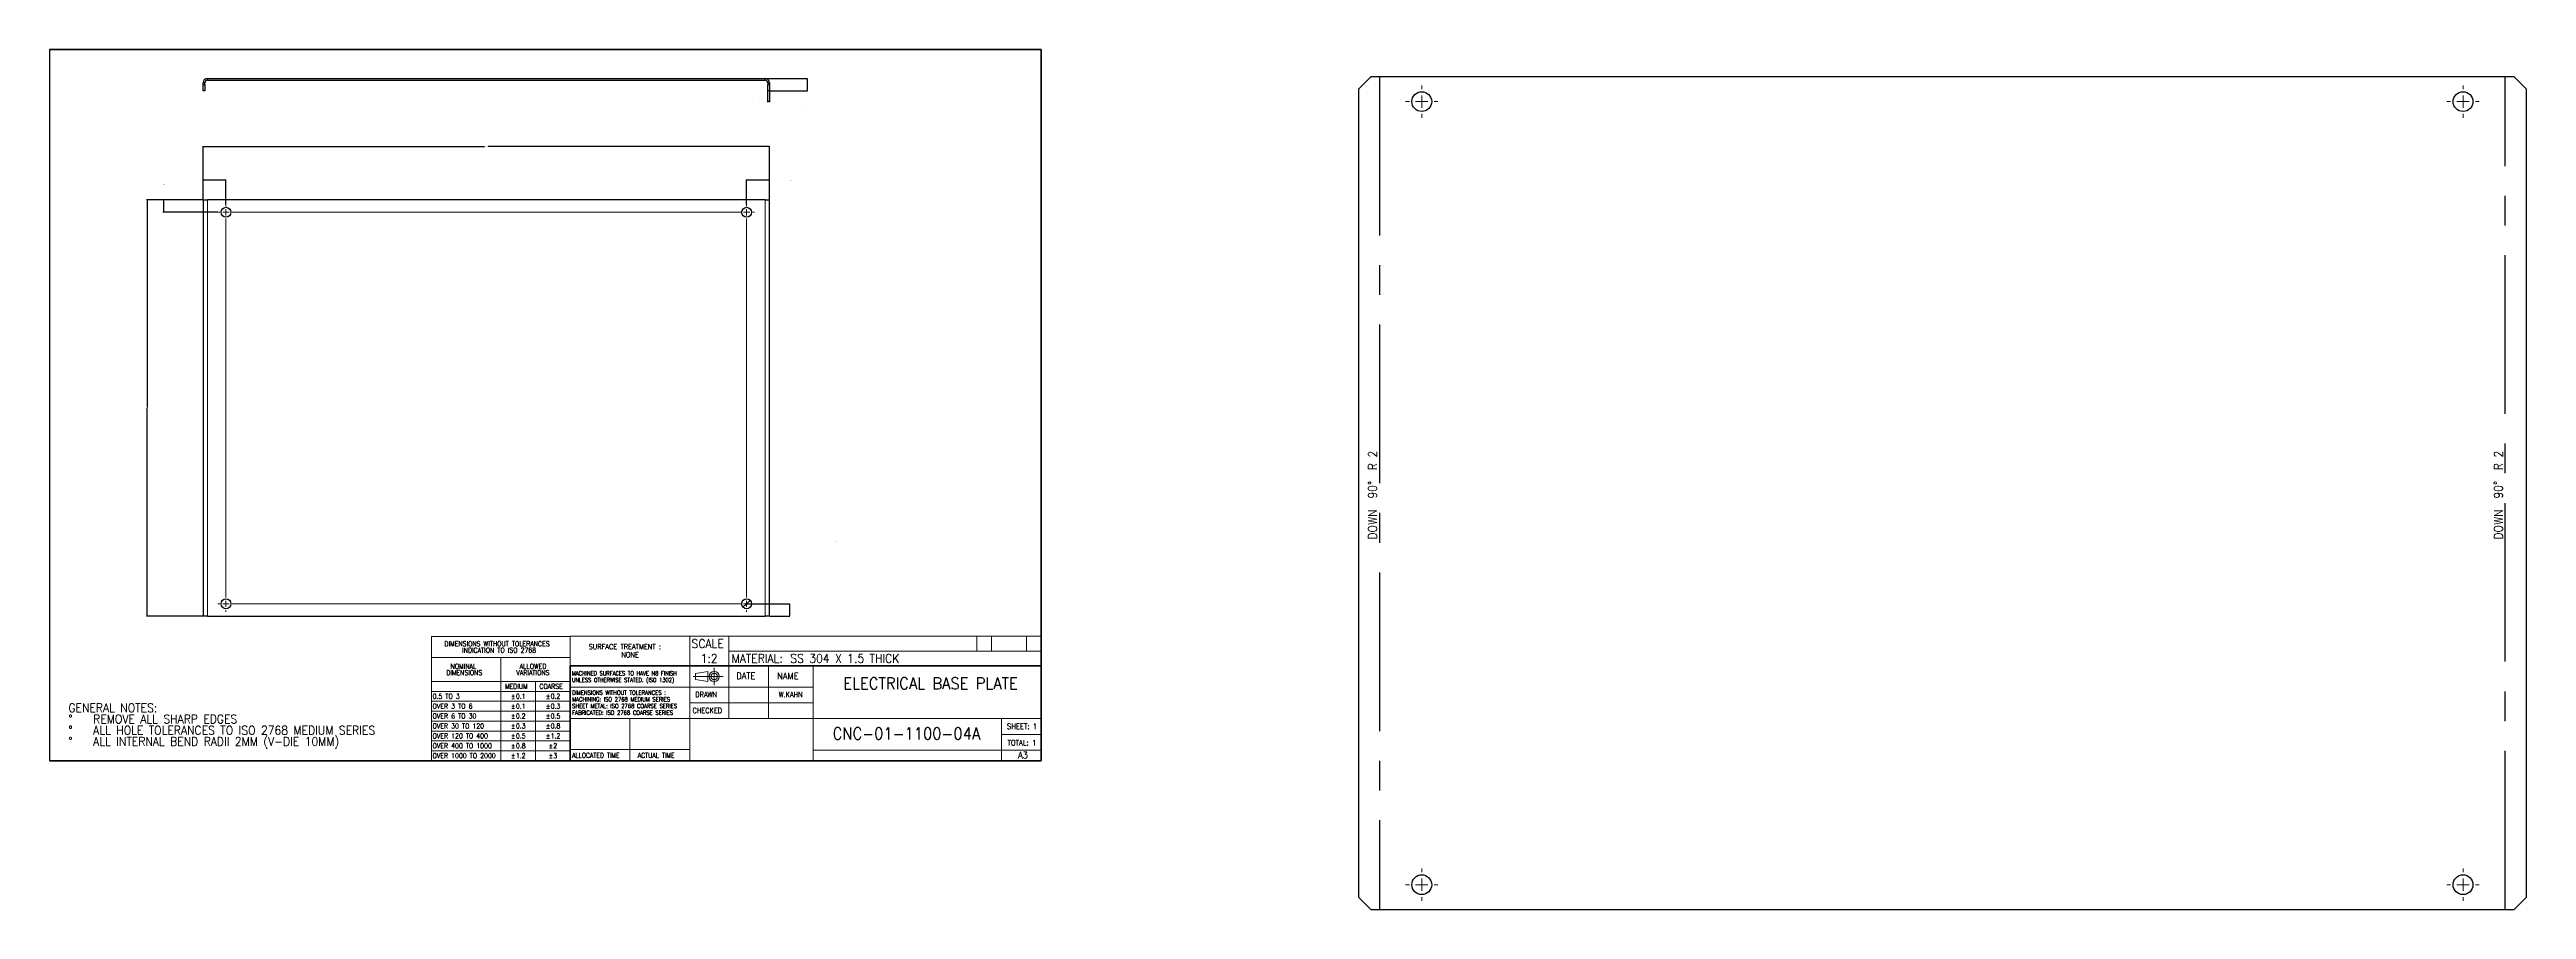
# Model space of a CAD drawing. Header units: millimetres. Extents: x 15 to 1014, y -55 to 292.
import ezdxf

# ---------------------------------------------------------------- set-up
doc = ezdxf.new("R2010")
doc.units = ezdxf.units.MM
doc.header["$PDSIZE"] = -1
doc.linetypes.add('CENTERX2', pattern=[100, 64, -12, 12, -12])
doc.layers.get('0').update_dxf_attribs({"true_color": 0xffffff})
doc.styles.add('textstyle0', font='standard')
doc.styles.add('textstyle1', font='standard')
doc.styles.add('textstyle10', font='standard')
doc.styles.add('textstyle11', font='standard')
doc.styles.add('textstyle12', font='standard')
doc.styles.add('textstyle13', font='standard')
doc.styles.add('textstyle14', font='standard')
doc.styles.add('textstyle15', font='standard')
doc.styles.add('textstyle16', font='standard')
doc.styles.add('textstyle17', font='standard')
doc.styles.add('textstyle18', font='standard')
doc.styles.add('textstyle19', font='standard')
doc.styles.add('textstyle2', font='standard')
doc.styles.add('textstyle20', font='standard')
doc.styles.add('textstyle21', font='standard')
doc.styles.add('textstyle22', font='standard')
doc.styles.add('textstyle23', font='standard')
doc.styles.add('textstyle24', font='standard')
doc.styles.add('textstyle25', font='standard')
doc.styles.add('textstyle26', font='standard')
doc.styles.add('textstyle27', font='standard')
doc.styles.add('textstyle28', font='standard')
doc.styles.add('textstyle29', font='standard')
doc.styles.add('textstyle3', font='standard')
doc.styles.add('textstyle30', font='standard')
doc.styles.add('textstyle31', font='standard')
doc.styles.add('textstyle32', font='standard')
doc.styles.add('textstyle33', font='standard')
doc.styles.add('textstyle34', font='standard')
doc.styles.add('textstyle35', font='standard')
doc.styles.add('textstyle36', font='standard')
doc.styles.add('textstyle37', font='standard')
doc.styles.add('textstyle38', font='standard')
doc.styles.add('textstyle39', font='standard')
doc.styles.add('textstyle4', font='standard')
doc.styles.add('textstyle40', font='standard')
doc.styles.add('textstyle41', font='standard')
doc.styles.add('textstyle42', font='standard')
doc.styles.add('textstyle43', font='standard')
doc.styles.add('textstyle44', font='standard')
doc.styles.add('textstyle45', font='standard')
doc.styles.add('textstyle46', font='standard')
doc.styles.add('textstyle47', font='standard')
doc.styles.add('textstyle48', font='standard')
doc.styles.add('textstyle49', font='standard')
doc.styles.add('textstyle5', font='standard')
doc.styles.add('textstyle50', font='standard')
doc.styles.add('textstyle51', font='standard')
doc.styles.add('textstyle52', font='standard')
doc.styles.add('textstyle53', font='standard')
doc.styles.add('textstyle54', font='standard')
doc.styles.add('textstyle55', font='standard')
doc.styles.add('textstyle6', font='standard')
doc.styles.add('textstyle67', font='standard')
doc.styles.add('textstyle68', font='standard')
doc.styles.add('textstyle69', font='standard')
doc.styles.add('textstyle7', font='standard')
doc.styles.add('textstyle70', font='standard')
doc.styles.add('textstyle71', font='standard')
doc.styles.add('textstyle72', font='standard')
doc.styles.add('textstyle73', font='standard')
doc.styles.add('textstyle74', font='standard')
doc.styles.add('textstyle75', font='standard')
doc.styles.add('textstyle76', font='standard')
doc.styles.add('textstyle77', font='standard')
doc.styles.add('textstyle78', font='standard')
doc.styles.add('textstyle79', font='standard')
doc.styles.add('textstyle8', font='standard')
doc.styles.add('textstyle80', font='standard')
doc.styles.add('textstyle81', font='standard')
doc.styles.add('textstyle82', font='standard')
doc.styles.add('textstyle83', font='standard')
doc.styles.add('textstyle84', font='standard')
doc.styles.add('textstyle85', font='standard')
doc.styles.add('textstyle86', font='standard')
doc.styles.add('textstyle9', font='standard')
doc.dimstyles.new('QCADDimStyle', dxfattribs={"dimtxt": 3.5, "dimasz": 2.5, "dimexe": 1, "dimexo": 0, "dimgap": 1.524, "dimtad": 1, "dimtoh": 1, "dimdec": 4, "dimzin": 0, "dimdsep": 46, "dimtxsty": 'Standard', "dimcen": 0.09, "dimadec": 0, "dimazin": 0, "dimtfac": 1, "dimtdec": 4, "dimtofl": 0, "dimtmove": 0, "dimatfit": 3, "dimfxl": 1, "dimtolj": 1, "dimtzin": 0, "dimarcsym": 0})

# ---------------------------------------------------------------- blocks, each defined once
blk = doc.blocks.new('SW_NOTE_0')
at = {"color": 0, "linetype": 'Continuous', "lineweight": 0, "char_height": 3.5, "attachment_point": 1}
for s, insert, style in [('GENERAL NOTES:', (0, 4.51), 'textstyle0'), ('%%d', (0, -0.01), 'textstyle2'), ('%%d', (0, -4.54), 'textstyle4'), ('%%d', (0, -9.07), 'textstyle6'), ('ALL HOLE TOLERANCES TO ISO 2768 MEDIUM SERIES', (10, -4.54), 'textstyle3'), ('ALL INTERNAL BEND RADII 2MM (V-DIE 10MM)', (10, -9.07), 'textstyle5'), ('REMOVE ALL SHARP EDGES', (10, -0.01), 'textstyle1')]:
    blk.add_mtext(s, dxfattribs=dict(at, insert=insert, style=style))
blk = doc.blocks.new('SW_NOTE_1')
at = {"color": 0, "linetype": 'Continuous', "lineweight": 0, "char_height": 1.7, "attachment_point": 1}
for s, insert, style in [('DIMENSIONS WITHOUT TOLERANCES :', (0, 2.19), 'textstyle7'), ('SHEET METAL: ISO 2768 COARSE SERIES', (0, -3.21), 'textstyle9'), ('MACHINING: ISO 2768 MEDIUM SERIES', (0, -0.51), 'textstyle8'), ('FABRICATED: ISO 2768 COARSE SERIES', (0, -5.91), 'textstyle10')]:
    blk.add_mtext(s, dxfattribs=dict(at, insert=insert, style=style))
blk = doc.blocks.new('SW_NOTE_2')
at = {"color": 0, "linetype": 'Continuous', "lineweight": 0, "char_height": 1.67, "attachment_point": 1}
for s, insert, style in [('MACHINED SURFACES TO HAVE N8 FINISH', (0, 2.15), 'textstyle11'), ('UNLESS OTHERWISE STATED. (ISO 1302)', (0, -0.52), 'textstyle12')]:
    blk.add_mtext(s, dxfattribs=dict(at, insert=insert, style=style))
blk = doc.blocks.new('SW_TABLEANNOTATION_0')
at = {"color": 0, "linetype": 'Continuous', "lineweight": 0}
for p, q in [((0, 0), (0, -50.13)), ((56, 0), (0, 0)), ((56, -50.13), (56, 0)), ((0, -8.5), (56, -8.5)), ((28, -8.5), (28, -50.13)), ((0, -18.12), (56, -18.12)), ((42, -18.12), (42, -50.13)), ((0, -22.13), (56, -22.13)), ((0, -26.13), (56, -26.13)), ((0, -30.13), (56, -30.13)), ((0, -34.12), (56, -34.12)), ((0, -38.13), (56, -38.13)), ((0, -42.13), (56, -42.13)), ((0, -46.13), (56, -46.13)), ((0, -50.13), (56, -50.13))]:
    blk.add_line(p, q, dxfattribs=at)
at = {"color": 0, "linetype": 'Continuous', "lineweight": 0, "char_height": 2, "attachment_point": 1}
for s, insert, style in [('DIMENSIONS WITHOUT TOLERANCES', (5.31, -1.92), 'textstyle13'), ('INDICATION TO ISO 2768', (12.42, -4.51), 'textstyle14'), ('DIMENSIONS', (6.01, -13.57), 'textstyle16'), ('NOMINAL', (7.74, -10.99), 'textstyle15'), ('MEDIUM', (29.67, -19.09), 'textstyle19'), ('VARIATIONS', (34.3, -13.57), 'textstyle18'), ('ALLOWED', (35.64, -10.99), 'textstyle17'), ('COARSE', (43.58, -19.09), 'textstyle20'), ('0.5 TO 3', (0.5, -23.09), 'textstyle21'), ('OVER 3 TO 6', (0.5, -27.09), 'textstyle26'), ('%%p', (32.2, -23.09), 'textstyle22'), ('%%p', (32.2, -27.09), 'textstyle27'), ('0.1', (34.11, -23.09), 'textstyle23'), ('0.1', (34.11, -27.09), 'textstyle28'), ('%%p', (46.2, -23.09), 'textstyle24'), ('%%p', (46.2, -27.09), 'textstyle29'), ('0.2', (48.11, -23.09), 'textstyle25'), ('0.3', (48.11, -27.09), 'textstyle30'), ('OVER 6 TO 30', (0.5, -31.09), 'textstyle31'), ('OVER 30 TO 120', (0.5, -35.09), 'textstyle36'), ('OVER 120 TO 400', (0.5, -39.09), 'textstyle41'), ('%%p', (32.2, -31.09), 'textstyle32'), ('%%p', (32.2, -35.09), 'textstyle37'), ('%%p', (32.2, -39.09), 'textstyle42'), ('0.2', (34.11, -31.09), 'textstyle33'), ('0.3', (34.11, -35.09), 'textstyle38'), ('0.5', (34.11, -39.09), 'textstyle43'), ('%%p', (46.2, -31.09), 'textstyle34'), ('%%p', (46.2, -35.09), 'textstyle39'), ('%%p', (46.2, -39.09), 'textstyle44'), ('0.5', (48.11, -31.09), 'textstyle35'), ('0.8', (48.11, -35.09), 'textstyle40'), ('1.2', (48.11, -39.09), 'textstyle45'), ('OVER 400 TO 1000', (0.5, -43.09), 'textstyle46'), ('OVER 1000 TO 2000', (0.5, -47.09), 'textstyle51'), ('%%p', (32.2, -43.09), 'textstyle47'), ('%%p', (32.2, -47.09), 'textstyle52'), ('0.8', (34.11, -43.09), 'textstyle48'), ('1.2', (34.11, -47.09), 'textstyle53'), ('%%p', (47.31, -43.09), 'textstyle49'), ('%%p', (47.31, -47.09), 'textstyle54'), ('2', (49.21, -43.09), 'textstyle50'), ('3', (49.21, -47.09), 'textstyle55')]:
    blk.add_mtext(s, dxfattribs=dict(at, insert=insert, style=style))
blk = doc.blocks.new('*D27')
at = {"color": 0, "linetype": 'Continuous', "lineweight": -2}
for p, q in [((303.73, 280.33), (320.79, 280.33)), ((320.61, 280.15), (320.61, 275.51)), ((305.48, 275.33), (320.79, 275.33))]:
    blk.add_line(p, q, dxfattribs=at)
at = {"color": 0}
for points in [[(320.64, 280.15), (320.58, 280.15), (320.61, 280.33)], [(320.58, 275.51), (320.64, 275.51), (320.61, 275.33)]]:
    blk.add_solid(points, dxfattribs=at)
at = {"layer": 'Defpoints', "color": 0}
for p in [(303.66, 280.33), (305.41, 275.33), (320.61, 275.33)]:
    blk.add_point(p, dxfattribs=at)
at = {"color": 0, "lineweight": 0, "insert": (320.61, 267.23), "char_height": 0.18, "attachment_point": 5}
blk.add_mtext('\\A1;10.0000', dxfattribs=at)
blk = doc.blocks.new('*D28')
at = {"color": 0, "linetype": 'Continuous', "lineweight": -2}
for p, q in [((304.66, 275.27), (304.66, 270.78)), ((305.23, 270.96), (304.84, 270.96)), ((305.41, 275.27), (305.41, 270.78))]:
    blk.add_line(p, q, dxfattribs=at)
at = {"color": 0}
for points in [[(304.84, 270.99), (304.84, 270.93), (304.66, 270.96)], [(305.23, 270.93), (305.23, 270.99), (305.41, 270.96)]]:
    blk.add_solid(points, dxfattribs=at)
at = {"layer": 'Defpoints', "color": 0}
for p in [(304.66, 275.33), (304.66, 270.96), (305.41, 275.33)]:
    blk.add_point(p, dxfattribs=at)
at = {"color": 0, "lineweight": 0, "insert": (298.7, 270.96), "char_height": 0.18, "attachment_point": 5}
blk.add_mtext('\\A1;1.5000', dxfattribs=at)
blk = doc.blocks.new('*D29')
at = {"color": 0, "linetype": 'Continuous', "lineweight": -2}
for p, q in [((76.91, 231.39), (76.91, 253)), ((77.09, 252.82), (190.46, 252.82)), ((305.23, 252.82), (191.87, 252.82)), ((305.41, 231.39), (305.41, 253))]:
    blk.add_line(p, q, dxfattribs=at)
at = {"color": 0}
for points in [[(77.09, 252.85), (77.09, 252.79), (76.91, 252.82)], [(305.23, 252.79), (305.23, 252.85), (305.41, 252.82)]]:
    blk.add_solid(points, dxfattribs=at)
at = {"layer": 'Defpoints', "color": 0}
for p in [(76.91, 252.82), (76.91, 231.32), (305.41, 231.32)]:
    blk.add_point(p, dxfattribs=at)
at = {"color": 0, "lineweight": 0, "insert": (191.16, 252.82), "char_height": 0.18, "attachment_point": 5}
blk.add_mtext('\\A1;457.0000', dxfattribs=at)
blk = doc.blocks.new('*D30')
at = {"color": 0, "linetype": 'Continuous', "lineweight": -2}
for p, q in [((76.85, 231.32), (54.15, 231.32)), ((54.33, 231.14), (54.33, 147.5)), ((54.33, 63.5), (54.33, 147.14)), ((76.85, 63.32), (54.15, 63.32))]:
    blk.add_line(p, q, dxfattribs=at)
at = {"color": 0}
for points in [[(54.36, 231.14), (54.3, 231.14), (54.33, 231.32)], [(54.3, 63.5), (54.36, 63.5), (54.33, 63.32)]]:
    blk.add_solid(points, dxfattribs=at)
at = {"layer": 'Defpoints', "color": 0}
for p in [(76.91, 231.32), (54.33, 63.32), (76.91, 63.32)]:
    blk.add_point(p, dxfattribs=at)
at = {"color": 0, "lineweight": 0, "insert": (54.33, 147.32), "char_height": 0.18, "attachment_point": 5}
blk.add_mtext('\\A1;336.0000', dxfattribs=at)
blk = doc.blocks.new('*D31')
at = {"color": 0, "linetype": 'Continuous', "lineweight": -2}
for p, q in [((76.91, 231.39), (76.91, 239.5)), ((85.98, 239.32), (77.09, 239.32)), ((86.16, 229.64), (86.16, 239.5))]:
    blk.add_line(p, q, dxfattribs=at)
at = {"color": 0}
for points in [[(77.09, 239.35), (77.09, 239.29), (76.91, 239.32)], [(85.98, 239.29), (85.98, 239.35), (86.16, 239.32)]]:
    blk.add_solid(points, dxfattribs=at)
at = {"layer": 'Defpoints', "color": 0}
for p in [(76.91, 239.32), (76.91, 231.32), (86.16, 229.57)]:
    blk.add_point(p, dxfattribs=at)
at = {"color": 0, "lineweight": 0, "insert": (68.59, 239.32), "char_height": 0.18, "attachment_point": 5}
blk.add_mtext('\\A1;18.5000', dxfattribs=at)
blk = doc.blocks.new('*D32')
at = {"color": 0, "linetype": 'Continuous', "lineweight": -2}
for p, q in [((76.85, 231.32), (60.73, 231.32)), ((60.91, 231.14), (60.91, 226.5)), ((82.85, 226.32), (60.73, 226.32))]:
    blk.add_line(p, q, dxfattribs=at)
at = {"color": 0}
for points in [[(60.94, 231.14), (60.88, 231.14), (60.91, 231.32)], [(60.88, 226.5), (60.94, 226.5), (60.91, 226.32)]]:
    blk.add_solid(points, dxfattribs=at)
at = {"layer": 'Defpoints', "color": 0}
for p in [(76.91, 231.32), (60.91, 226.32), (82.91, 226.32)]:
    blk.add_point(p, dxfattribs=at)
at = {"color": 0, "lineweight": 0, "insert": (60.91, 237.7), "char_height": 0.18, "attachment_point": 5}
blk.add_mtext('\\A1;10.0000', dxfattribs=at)
blk = doc.blocks.new('*D33')
at = {"color": 0, "linetype": 'Continuous', "lineweight": -2}
for p, q in [((296.16, 229.64), (296.16, 239.5)), ((305.23, 239.32), (296.34, 239.32)), ((305.41, 231.39), (305.41, 239.5))]:
    blk.add_line(p, q, dxfattribs=at)
at = {"color": 0}
for points in [[(296.34, 239.35), (296.34, 239.29), (296.16, 239.32)], [(305.23, 239.29), (305.23, 239.35), (305.41, 239.32)]]:
    blk.add_solid(points, dxfattribs=at)
at = {"layer": 'Defpoints', "color": 0}
for p in [(296.16, 239.32), (305.41, 231.32), (296.16, 229.57)]:
    blk.add_point(p, dxfattribs=at)
at = {"color": 0, "lineweight": 0, "insert": (313.73, 239.32), "char_height": 0.18, "attachment_point": 5}
blk.add_mtext('\\A1;18.5000', dxfattribs=at)
blk = doc.blocks.new('*D34')
at = {"color": 0, "linetype": 'Continuous', "lineweight": -2}
for p, q in [((296.23, 68.32), (313.59, 68.32)), ((305.48, 63.32), (313.59, 63.32)), ((313.41, 68.14), (313.41, 63.5))]:
    blk.add_line(p, q, dxfattribs=at)
at = {"color": 0}
for points in [[(313.44, 68.14), (313.38, 68.14), (313.41, 68.32)], [(313.38, 63.5), (313.44, 63.5), (313.41, 63.32)]]:
    blk.add_solid(points, dxfattribs=at)
at = {"layer": 'Defpoints', "color": 0}
for p in [(296.16, 68.32), (305.41, 63.32), (313.41, 63.32)]:
    blk.add_point(p, dxfattribs=at)
at = {"color": 0, "lineweight": 0, "insert": (313.41, 55.32), "char_height": 0.18, "attachment_point": 5}
blk.add_mtext('\\A1;10.0000', dxfattribs=at)
blk = doc.blocks.new('*D35')
at = {"color": 0, "linetype": 'Continuous', "lineweight": -2}
blk.add_line((294.84, 67.07), (297.49, 69.57), dxfattribs=at)
at = {"color": 0}
for points in [[(294.82, 67.1), (294.86, 67.05), (294.71, 66.95)], [(297.51, 69.55), (297.47, 69.6), (297.62, 69.7)]]:
    blk.add_solid(points, dxfattribs=at)
at = {"layer": 'Defpoints', "color": 0}
for p in [(294.71, 66.95), (297.62, 69.7)]:
    blk.add_point(p, dxfattribs=at)
at = {"color": 0, "lineweight": 0, "insert": (331.69, 93.35), "char_height": 0.18, "attachment_point": 5}
blk.add_mtext('\\A1;%%c8.0000 (4X)', dxfattribs=at)
blk = doc.blocks.new('SW_CENTERMARKSYMBOL_0')
at = {"color": 0, "linetype": 'Continuous', "lineweight": 0}
for p, q in [((-2.5, 0), (-3.25, 0)), ((0, 0), (-1.25, 0)), ((0, 2.5), (0, 3.25)), ((0, 0), (0, 1.25)), ((0, 0), (0, -1.25)), ((0, 0), (1.25, 0)), ((2.5, 0), (3.25, 0)), ((0, -2.5), (0, -3.25))]:
    blk.add_line(p, q, dxfattribs=at)
blk = doc.blocks.new('SW_CENTERMARKSYMBOL_1')
at = {"color": 0, "linetype": 'Continuous', "lineweight": 0}
for p, q in [((-2.5, 0), (-3.25, 0)), ((0, 0), (-1.25, 0)), ((0, 2.5), (0, 3.25)), ((0, 0), (0, 1.25)), ((0, 0), (0, -1.25)), ((0, 0), (1.25, 0)), ((2.5, 0), (3.25, 0)), ((0, -2.5), (0, -3.25))]:
    blk.add_line(p, q, dxfattribs=at)
blk = doc.blocks.new('SW_CENTERMARKSYMBOL_2')
at = {"color": 0, "linetype": 'Continuous', "lineweight": 0}
for p, q in [((-2.5, 0), (-3.25, 0)), ((0, 0), (-1.25, 0)), ((0, 2.5), (0, 3.25)), ((0, 0), (0, 1.25)), ((0, 0), (0, -1.25)), ((0, 0), (1.25, 0)), ((2.5, 0), (3.25, 0)), ((0, -2.5), (0, -3.25))]:
    blk.add_line(p, q, dxfattribs=at)
blk = doc.blocks.new('SW_CENTERMARKSYMBOL_3')
at = {"color": 0, "linetype": 'Continuous', "lineweight": 0}
for p, q in [((-2.5, 0), (-3.25, 0)), ((0, 0), (-1.25, 0)), ((0, 2.5), (0, 3.25)), ((0, 0), (0, 1.25)), ((0, 0), (0, -1.25)), ((0, 0), (1.25, 0)), ((2.5, 0), (3.25, 0)), ((0, -2.5), (0, -3.25))]:
    blk.add_line(p, q, dxfattribs=at)
blk = doc.blocks.new('SW_CENTERMARKSYMBOL_4')
at = {"color": 0, "linetype": 'Continuous', "lineweight": 0}
for p, q in [((-2.5, 0), (-3.25, 0)), ((0, 0), (-1.25, 0)), ((0, 2.5), (0, 3.25)), ((0, 0), (0, 1.25)), ((0, 0), (0, -1.25)), ((0, 0), (1.25, 0)), ((2.5, 0), (207.5, 0)), ((210, 0), (208.75, 0)), ((210, 2.5), (210, 3.25)), ((210, 0), (210, 1.25)), ((210, 0), (210, -1.25)), ((210, 0), (211.25, 0)), ((212.5, 0), (213.25, 0)), ((0, -155.5), (0, -2.5)), ((210, -155.5), (210, -2.5)), ((-2.5, -158), (-3.25, -158)), ((0, -158), (-1.25, -158)), ((0, -158), (0, -156.75)), ((0, -158), (0, -159.25)), ((0, -158), (1.25, -158)), ((2.5, -158), (207.5, -158)), ((210, -158), (208.75, -158)), ((210, -158), (210, -156.75)), ((210, -158), (210, -159.25)), ((210, -158), (211.25, -158)), ((212.5, -158), (213.25, -158)), ((0, -160.5), (0, -161.25)), ((210, -160.5), (210, -161.25))]:
    blk.add_line(p, q, dxfattribs=at)
blk = doc.blocks.new('SW_CENTERMARKSYMBOL_5')
at = {"color": 0, "linetype": 'Continuous', "lineweight": 0}
for p, q in [((-5, 0), (-6.5, 0)), ((0, 0), (-2.5, 0)), ((0, 5), (0, 6.5)), ((0, 0), (0, 2.5)), ((0, 0), (0, -2.5)), ((0, 0), (2.5, 0)), ((5, 0), (6.5, 0)), ((0, -5), (0, -6.5))]:
    blk.add_line(p, q, dxfattribs=at)
blk = doc.blocks.new('SW_CENTERMARKSYMBOL_6')
at = {"color": 0, "linetype": 'Continuous', "lineweight": 0}
for p, q in [((-5, 0), (-6.5, 0)), ((0, 0), (-2.5, 0)), ((0, 5), (0, 6.5)), ((0, 0), (0, 2.5)), ((0, 0), (0, -2.5)), ((0, 0), (2.5, 0)), ((5, 0), (6.5, 0)), ((0, -5), (0, -6.5))]:
    blk.add_line(p, q, dxfattribs=at)
blk = doc.blocks.new('SW_CENTERMARKSYMBOL_7')
at = {"color": 0, "linetype": 'Continuous', "lineweight": 0}
for p, q in [((-5, 0), (-6.5, 0)), ((0, 0), (-2.5, 0)), ((0, 5), (0, 6.5)), ((0, 0), (0, 2.5)), ((0, 0), (0, -2.5)), ((0, 0), (2.5, 0)), ((5, 0), (6.5, 0)), ((0, -5), (0, -6.5))]:
    blk.add_line(p, q, dxfattribs=at)
blk = doc.blocks.new('SW_CENTERMARKSYMBOL_8')
at = {"color": 0, "linetype": 'Continuous', "lineweight": 0}
for p, q in [((-5, 0), (-6.5, 0)), ((0, 0), (-2.5, 0)), ((0, 5), (0, 6.5)), ((0, 0), (0, 2.5)), ((0, 0), (0, -2.5)), ((0, 0), (2.5, 0)), ((5, 0), (6.5, 0)), ((0, -5), (0, -6.5))]:
    blk.add_line(p, q, dxfattribs=at)
blk = doc.blocks.new('SW_CENTERMARKSYMBOL_9')
at = {"color": 0, "linetype": 'Continuous', "lineweight": 0}
for p, q in [((-5, 0), (-6.5, 0)), ((0, 0), (-2.5, 0)), ((0, 5), (0, 6.5)), ((0, 0), (0, 2.5)), ((0, 0), (0, -2.5)), ((0, 0), (2.5, 0)), ((5, 0), (6.5, 0)), ((0, -5), (0, -6.5))]:
    blk.add_line(p, q, dxfattribs=at)
blk = doc.blocks.new('SW_CENTERMARKSYMBOL_10')
at = {"color": 0, "linetype": 'Continuous', "lineweight": 0}
for p, q in [((-5, 0), (-6.5, 0)), ((0, 0), (-2.5, 0)), ((0, 5), (0, 6.5)), ((0, 0), (0, 2.5)), ((0, 0), (0, -2.5)), ((0, 0), (2.5, 0)), ((5, 0), (6.5, 0)), ((0, -5), (0, -6.5))]:
    blk.add_line(p, q, dxfattribs=at)
blk = doc.blocks.new('SW_CENTERMARKSYMBOL_11')
at = {"color": 0, "linetype": 'Continuous', "lineweight": 0}
for p, q in [((-5, 0), (-6.5, 0)), ((0, 0), (-2.5, 0)), ((0, 5), (0, 6.5)), ((0, 0), (0, 2.5)), ((0, 0), (0, -2.5)), ((0, 0), (2.5, 0)), ((5, 0), (6.5, 0)), ((0, -5), (0, -6.5))]:
    blk.add_line(p, q, dxfattribs=at)
blk = doc.blocks.new('SW_CENTERMARKSYMBOL_12')
at = {"color": 0, "linetype": 'Continuous', "lineweight": 0}
for p, q in [((-5, 0), (-6.5, 0)), ((0, 0), (-2.5, 0)), ((0, 5), (0, 6.5)), ((0, 0), (0, 2.5)), ((0, 0), (0, -2.5)), ((0, 0), (2.5, 0)), ((5, 0), (6.5, 0)), ((0, -5), (0, -6.5))]:
    blk.add_line(p, q, dxfattribs=at)

msp = doc.modelspace()

# ---------------------------------------------------------------- linework, layer by layer
at = {"color": 7, "linetype": 'Continuous', "lineweight": 40, "true_color": 0xffffff}
for p, q in [((415, 292), (15, 292)), ((415, 5), (415, 292)), ((415, 43.25), (225, 43.25)), ((225, 43.25), (225, 5)), ((15, 5), (415, 5))]:
    msp.add_line(p, q, dxfattribs=at)
at = {"color": 7, "linetype": 'Continuous', "lineweight": 30, "true_color": 0xffffff}
for p, q in [((15, 292), (15, 5)), ((78.662909, 279.579272), (78.662909, 280.329272)), ((78.662909, 280.329272), (303.662903, 280.329272)), ((303.662903, 279.579272), (303.662903, 280.329272)), ((547.911286, 280.985937), (542.911291, 275.985941)), ((1009.079427, 280.985937), (547.911286, 280.985937)), ((1014.079422, 275.985941), (1009.079427, 280.985937)), ((77.662907, 278.579272), (76.912909, 278.579272)), ((76.912909, 277.829272), (76.912909, 278.579272)), ((76.912909, 277.829272), (77.662907, 277.829272)), ((76.912909, 275.329272), (76.912909, 277.829272)), ((77.662907, 275.329272), (76.912909, 275.329272)), ((77.662907, 277.829272), (77.662907, 278.579272)), ((77.662907, 277.829272), (77.662907, 275.329272)), ((78.662909, 279.579272), (303.662903, 279.579272)), ((304.662905, 278.579272), (305.412903, 278.579272)), ((304.662905, 278.579272), (304.662905, 277.829272)), ((304.662905, 277.829272), (305.412903, 277.829272)), ((304.662905, 275.329272), (304.662905, 277.829272)), ((305.412903, 275.329272), (304.662905, 275.329272)), ((305.412903, 278.579272), (305.412903, 277.829272)), ((305.412903, 277.829272), (305.412903, 275.329272)), ((542.911291, 275.985941), (542.911291, -50.014064)), ((1014.079422, -50.014064), (1014.079422, 275.985941)), ((76.912909, 231.323699), (76.912909, 63.323701)), ((76.912909, 231.323699), (78.662909, 231.323699)), ((303.662903, 231.323699), (78.662909, 231.323699)), ((303.662903, 231.323699), (305.412903, 231.323699)), ((305.412903, 63.323701), (305.412903, 231.323699)), ((78.662909, 63.323701), (76.912909, 63.323701)), ((78.662909, 63.323701), (303.662903, 63.323701)), ((305.412903, 63.323701), (303.662903, 63.323701)), ((542.911291, -50.014064), (547.911286, -55.014059)), ((547.911286, -55.014059), (1009.079427, -55.014059)), ((1009.079427, -55.014059), (1014.079422, -50.014064))]:
    msp.add_line(p, q, dxfattribs=at)
at = {"color": 7, "linetype": 'CENTERX2', "true_color": 0xffffff}
for p, q in [((551.453321, 280.985939), (551.453321, -55.014061)), ((1005.537392, -55.014061), (1005.537392, 280.985939))]:
    msp.add_line(p, q, dxfattribs=at)
at = {"color": 8, "linetype": 'Continuous', "lineweight": 0, "true_color": 0x808080}
for p, q in [((78.662909, 231.323699), (78.662909, 63.323701)), ((303.662903, 63.323701), (303.662903, 231.323699))]:
    msp.add_line(p, q, dxfattribs=at)
at = {"color": 7, "linetype": 'Continuous', "lineweight": 0, "true_color": 0xffffff}
for p, q in [((273.2, 55.25), (225, 55.25)), ((225, 55.25), (225, 43.25)), ((273.2, 43.25), (273.2, 55.25)), ((273.2, 55.25), (322, 55.25)), ((289, 55.25), (289, 43.25)), ((322, 55.25), (415, 55.25)), ((389, 55.25), (389, 49.25)), ((395, 55.25), (395, 49.25)), ((409, 55.25), (409, 49.25)), ((225, 43.25), (225, 5)), ((273.2, 43.25), (273.2, 5)), ((275.580391, 40.250897), (280.580391, 41.000897)), ((275.580391, 40.250897), (275.580391, 37.750897)), ((280.580391, 41.000897), (280.580391, 37.000897)), ((289, 49.25), (415, 49.25)), ((289, 43.25), (289, 22)), ((305, 22), (305, 43.25)), ((323, 5), (323, 43.25)), ((273.2, 34.75), (225, 34.75)), ((323, 34.75), (273.2, 34.75)), ((275.580391, 37.750897), (280.580391, 37.000897)), ((273.2, 22), (225, 22)), ((249.1, 22), (249.1, 5)), ((323, 28.375), (273.2, 28.375)), ((323, 22), (273.2, 22)), ((415, 22), (323, 22)), ((399, 5), (399, 22)), ((399, 15.625), (415, 15.625)), ((225, 9.5), (273.2, 9.5)), ((415, 9.25), (323, 9.25))]:
    msp.add_line(p, q, dxfattribs=at)
at = {"color": 7, "linetype": 'CENTERX2', "lineweight": 0, "true_color": 0xffffff}
for p, q in [((283.080391, 35.50004), (283.080391, 42.50004)), ((274.654575, 39), (286.664244, 39))]:
    msp.add_line(p, q, dxfattribs=at)
at = {"color": 7, "linetype": 'Continuous', "lineweight": 30, "true_color": 0xffffff}
for centre, radius in [((568.495356, 270.985939), 4), ((988.495356, 270.985939), 4), ((86.162906, 226.3237), 2), ((296.162906, 226.3237), 2), ((86.162906, 68.3237), 2), ((296.162906, 68.3237), 2), ((568.495356, -45.014061), 4), ((988.495356, -45.014061), 4)]:
    msp.add_circle(centre, radius, dxfattribs=at)
at = {"color": 7, "linetype": 'Continuous', "lineweight": 0, "true_color": 0xffffff}
for radius in [2, 1.25]:
    msp.add_circle((283.080391, 39.000897), radius, dxfattribs=at)
at = {"color": 7, "linetype": 'Continuous', "lineweight": 30, "true_color": 0xffffff}
for centre, radius, start, end in [((78.662906, 278.579272), 1.75, 90, 180), ((303.662906, 278.579272), 1.75, 0, 90), ((78.662906, 278.579272), 1, 90, 180), ((303.662906, 278.579272), 1, 0, 90)]:
    msp.add_arc(centre, radius, start, end, dxfattribs=at)

# ---------------------------------------------------------------- block references
at = {"color": 7, "linetype": 'Continuous', "lineweight": 0, "true_color": 0xffffff}
for name, p in [('SW_CENTERMARKSYMBOL_8', (568.495356, 270.985939)), ('SW_CENTERMARKSYMBOL_12', (568.495356, 270.985939)), ('SW_CENTERMARKSYMBOL_5', (988.495356, 270.985939)), ('SW_CENTERMARKSYMBOL_9', (988.495356, 270.985939)), ('SW_CENTERMARKSYMBOL_3', (86.162906, 226.3237)), ('SW_CENTERMARKSYMBOL_4', (86.162906, 226.3237)), ('SW_CENTERMARKSYMBOL_0', (296.162906, 226.3237)), ('SW_CENTERMARKSYMBOL_2', (86.162906, 68.3237)), ('SW_CENTERMARKSYMBOL_1', (296.162906, 68.3237)), ('SW_TABLEANNOTATION_0', (169, 55.125)), ('SW_NOTE_2', (225.693594, 38.966703)), ('SW_NOTE_1', (225.800383, 31.151104)), ('SW_NOTE_0', (22.61959, 23.594601)), ('SW_CENTERMARKSYMBOL_7', (568.495356, -45.014061)), ('SW_CENTERMARKSYMBOL_11', (568.495356, -45.014061)), ('SW_CENTERMARKSYMBOL_6', (988.495356, -45.014061)), ('SW_CENTERMARKSYMBOL_10', (988.495356, -45.014061))]:
    msp.add_blockref(name, p, dxfattribs=at)

# ---------------------------------------------------------------- texts
at = {"color": 7, "linetype": 'Continuous', "lineweight": 0, "true_color": 0xffffff, "char_height": 3.5, "attachment_point": 2, "rotation": 90}
for insert, style in [((546.90753, 112.155905), 'textstyle85'), ((1000.991601, 112.155905), 'textstyle86')]:
    msp.add_mtext('DOWN  90°  R 2', dxfattribs=dict(at, insert=insert, style=style))
at = {"color": 7, "linetype": 'Continuous', "lineweight": 0, "true_color": 0xffffff}
for s, insert, char_height, attachment_point, style in [('SURFACE TREATMENT :', (232.490119, 52.101561), 2.11666667, 1, 'textstyle84'), ('SCALE', (273.965171, 54.020619), 3.5, 1, 'textstyle71'), ('NONE', (249.163478, 48.826361), 2.1166667, 2, 'textstyle81'), ('1:2', (281.036881, 48.043968), 3.5, 2, 'textstyle78'), ('MATERIAL:', (290.117584, 48.056384), 3.5, 1, 'textstyle83'), ('DATE', (292.023716, 40.5675), 2.6458333, 1, 'textstyle67'), ('NAME', (308.537838, 40.545678), 2.6458333, 1, 'textstyle68'), ('SS 304 X 1.5 THICK', (313.78354, 48.047651), 3.5, 1, 'textstyle77'), ('DRAWN', (275.456094, 32.778786), 2.1166667, 1, 'textstyle69'), ('W.KAHN', (313.913655, 32.760782), 2.1166667, 2, 'textstyle76'), ('ELECTRICAL BASE PLATE', (370.37909, 38.612701), 4.7625, 2, 'textstyle73'), ('CHECKED', (274.362937, 26.373464), 2.1166667, 1, 'textstyle70'), ('CNC-01-1100-04A', (360.634655, 18.383191), 4.7625, 2, 'textstyle72'), ('SHEET: 1', (407.280206, 19.981428), 2.2, 2, 'textstyle74'), ('TOTAL: 1', (407.19834, 13.369964), 2.2, 2, 'textstyle82'), ('ALLOCATED TIME', (225.739376, 8.177712), 1.95, 1, 'textstyle79'), ('ACTUAL TIME', (252.274571, 8.185668), 1.95, 1, 'textstyle80'), ('A3', (407.620344, 8.58756), 2.6458333, 2, 'textstyle75')]:
    msp.add_mtext(s, dxfattribs=dict(at, insert=insert, char_height=char_height, attachment_point=attachment_point, style=style))

# ---------------------------------------------------------------- dimensions: what is measured, and where the dimension line sits
for base, p1, p2, angle, picture, middle in [((320.611299, 275.329272), (303.662906, 280.329272), (305.412906, 275.329272), 90, '*D27', (320.611299, 267.228998)), ((76.912906, 252.81678), (305.412906, 231.3237), (76.912906, 231.3237), 0, '*D29', (191.162906, 252.81678)), ((54.330996, 63.3237), (76.912906, 231.3237), (76.912906, 63.3237), 90, '*D30', (54.330996, 147.3237)), ((60.912906, 226.3237), (76.912906, 231.3237), (82.912906, 226.3237), 90, '*D32', (60.912906, 237.702867)), ((76.912906, 239.3237), (86.162906, 229.5737), (76.912906, 231.3237), 0, '*D31', (68.594156, 239.3237)), ((296.162906, 239.3237), (305.412906, 231.3237), (296.162906, 229.5737), 0, '*D33', (313.731656, 239.3237)), ((313.412906, 63.3237), (296.162906, 68.3237), (305.412906, 63.3237), 90, '*D34', (313.412906, 55.3237))]:
    dim = msp.add_linear_dim(base=base, p1=p1, p2=p2, angle=angle, dimstyle='QCADDimStyle', override={"dimtxt": 0.18, "dimasz": 0.18, "dimexe": 0.18, "dimexo": 0.0625, "dimgap": 0.09, "dimtad": 0, "dimtih": 1, "dimlfac": 2, "dimtmove": 2}, dxfattribs=at)
    dim.commit()
    dim.dimension.update_dxf_attribs({"geometry": picture, "text_midpoint": middle, "dimtype": 160})
dim = msp.add_linear_dim(base=(304.662906, 270.963835), p1=(305.412906, 275.329272), p2=(304.662906, 275.329272), dimstyle='QCADDimStyle', override={"dimtxt": 0.18, "dimasz": 0.18, "dimexe": 0.18, "dimexo": 0.0625, "dimgap": 0.09, "dimtad": 0, "dimtih": 1, "dimlfac": 2, "dimtmove": 2}, dxfattribs=at)
dim.commit()
dim.dimension.update_dxf_attribs({"geometry": '*D28', "text_midpoint": (298.699007, 270.963835), "dimtype": 160})
dim = msp.add_diameter_dim_2p(p1=(297.616528, 69.697375), p2=(294.709284, 66.950025), text='<> (4X)', dimstyle='QCADDimStyle', override={"dimtxt": 0.18, "dimasz": 0.18, "dimexe": 0.18, "dimexo": 0.0625, "dimgap": 0.09, "dimtad": 0, "dimtih": 1, "dimlfac": 2, "dimtmove": 2}, dxfattribs=at)
dim.commit()
dim.dimension.update_dxf_attribs({"geometry": '*D35', "text_midpoint": (331.688371, 93.346404), "dimtype": 163})

doc.saveas('drawing.dxf')
